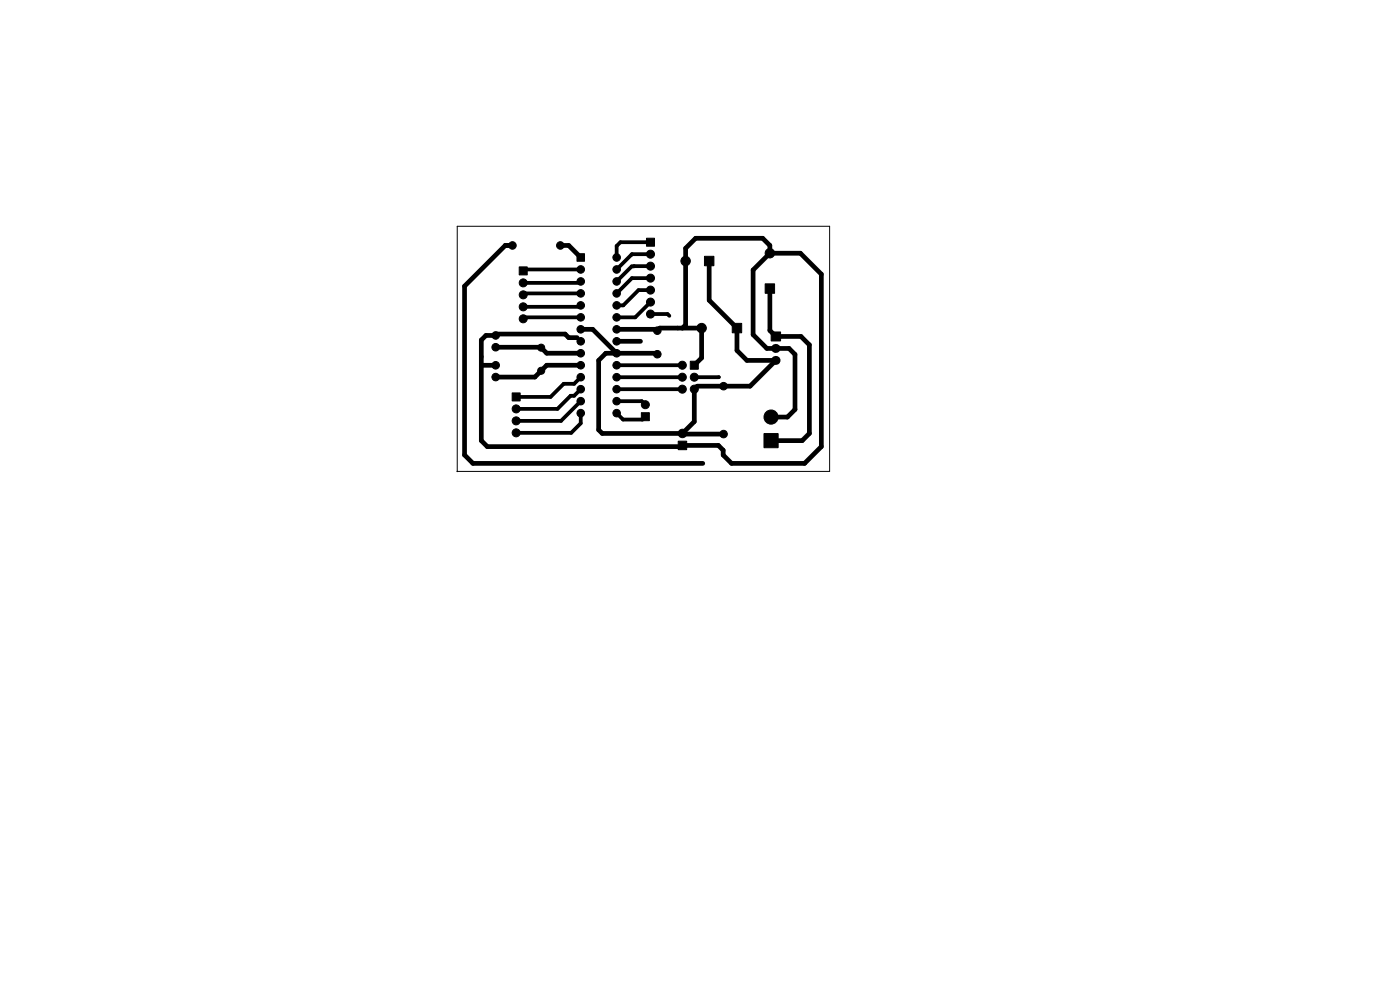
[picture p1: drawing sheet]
<svg xmlns="http://www.w3.org/2000/svg" width="297mm" height="210mm" viewBox="0 0 297 210" stroke-linecap="round" stroke-linejoin="round" font-family="sans-serif">
<g fill="#000" stroke="#000" stroke-width=".21">
<path d="M110.1 56.6h1.7v1.7h-1.7zM122.4 53.8h1.6v1.6h-1.6zM137.2 50.5h1.7v1.7h-1.7zM149.4 54.4h2v2h-2zM146.4 76.6h1.7v1.7h-1.7zM155.3 68.6h2v2h-2zM163.6 70.4h2v1.9h-2zM162.3 60.2h2v2h-2zM108.7 83.4h1.7v1.7h-1.7zM136.1 87.5h1.7v1.7h-1.7zM143.9 93.6h1.8v1.8h-1.8zM162.1 92h3v3h-3z"/>
<circle cx="108.7" cy="52.1" r=".8"/>
<circle cx="118.9" cy="52.1" r=".8"/>
<circle cx="123.2" cy="57.2" r=".8"/>
<circle cx="123.2" cy="59.7" r=".8"/>
<circle cx="130.8" cy="54.6" r=".8"/>
<circle cx="130.8" cy="57.2" r=".8"/>
<circle cx="130.8" cy="59.7" r=".8"/>
<circle cx="138" cy="59" r=".85"/>
<circle cx="138" cy="53.9" r=".85"/>
<circle cx="138" cy="56.5" r=".85"/>
<circle cx="145.4" cy="55.4" r="1"/>
<circle cx="163.3" cy="53.7" r="1"/>
<circle cx="105.2" cy="71.2" r=".8"/>
<circle cx="105.2" cy="80" r=".8"/>
<circle cx="105.2" cy="77.5" r=".8"/>
<circle cx="105.2" cy="73.7" r=".8"/>
<circle cx="111" cy="60" r=".85"/>
<circle cx="111" cy="67.6" r=".85"/>
<circle cx="111" cy="62.5" r=".85"/>
<circle cx="111" cy="65.1" r=".85"/>
<circle cx="114.8" cy="73.7" r=".75"/>
<circle cx="114.8" cy="78.6" r=".75"/>
<circle cx="123.2" cy="62.2" r=".8"/>
<circle cx="123.2" cy="69.9" r=".8"/>
<circle cx="123.2" cy="74.9" r=".8"/>
<circle cx="123.2" cy="64.8" r=".8"/>
<circle cx="123.2" cy="67.3" r=".8"/>
<circle cx="123.2" cy="77.5" r=".8"/>
<circle cx="123.2" cy="72.4" r=".8"/>
<circle cx="130.8" cy="77.5" r=".8"/>
<circle cx="130.8" cy="64.8" r=".8"/>
<circle cx="130.8" cy="62.2" r=".8"/>
<circle cx="130.8" cy="74.9" r=".8"/>
<circle cx="130.8" cy="69.9" r=".8"/>
<circle cx="130.8" cy="67.3" r=".8"/>
<circle cx="130.8" cy="72.4" r=".8"/>
<circle cx="138" cy="61.5" r=".85"/>
<circle cx="138" cy="64.1" r=".85"/>
<circle cx="138" cy="66.6" r=".85"/>
<circle cx="139.4" cy="70.1" r=".8"/>
<circle cx="139.4" cy="75.1" r=".8"/>
<circle cx="144.7" cy="77.5" r=".85"/>
<circle cx="148.8" cy="69.6" r="1"/>
<circle cx="109.5" cy="86.7" r=".85"/>
<circle cx="109.5" cy="89.3" r=".85"/>
<circle cx="109.5" cy="91.8" r=".85"/>
<circle cx="123.2" cy="80" r=".8"/>
<circle cx="123.2" cy="85.1" r=".8"/>
<circle cx="123.2" cy="82.6" r=".8"/>
<circle cx="123.2" cy="87.6" r=".8"/>
<circle cx="130.8" cy="82.6" r=".8"/>
<circle cx="130.8" cy="87.6" r=".8"/>
<circle cx="130.8" cy="85.1" r=".8"/>
<circle cx="130.8" cy="80" r=".8"/>
<circle cx="136.9" cy="85.9" r=".85"/>
<circle cx="144.7" cy="80" r=".85"/>
<circle cx="144.7" cy="82.6" r=".85"/>
<circle cx="144.8" cy="91.9" r=".9"/>
<circle cx="147.3" cy="80" r=".85"/>
<circle cx="147.3" cy="82.6" r=".85"/>
<circle cx="153.5" cy="81.9" r=".8"/>
<circle cx="153.5" cy="92.1" r=".8"/>
<circle cx="163.6" cy="88.5" r="1.5"/>
<circle cx="97" cy="100" r=".05"/>
</g>
<path d="M164.5 73.9h.1M164.5 76.5h.1" fill="none" stroke="#000" stroke-width="1.9"/>
<g fill="none" stroke="#000" stroke-width=".8">
<path d="M111 57.5l.3-.3h11.9l-.3 .3M123.2 59.7l-.3 .3h-11.9M134.5 56.5h.1M138 53.9h-3.9l-3.3 3.3M138 59h-3.9l-3.3 3.2M138 56.5h-4l-3.2 3.2M138 51.4h-6.4l-.8 .8v2.4M123.2 67.3h-11.9l-.3 .3M123.2 64.8l-.3 .3h-11.9M123.2 62.2h-11.9l-.3 .3M130.8 77.5h14M137.9 66.8l-.2 .3"/>
<path d="M138 66.6h3.6l.4 .4M138 64.1l-3.2 3.2h-4M138 61.5h-2.5l-3.3 3.3h-1.4M123.2 87.6v2.2l-2 2h-11.7M123.2 85.1l-4.2 4.2h-9.5M123.2 82.6l-1.4 1.4h-.8l-2.7 2.7h-8.8M123.2 80l-1.4 1.4h-2.2l-2.8 2.8h-7.3M130.8 80h13.9M130.8 82.6h13.9M130.8 87.6l1.4 1.4h4.1l.6-.6M130.8 85.1h5.4l.7 .8M144.8 82.6h-.1"/>
<path d="M144.8 80h-.1M152.5 80h-5.2"/>
</g>
<g fill="none" stroke="#000" stroke-width="1">
<path d="M108.7 52.1h-1.5l-8.6 8.6v35.8l1.7 1.8h48.8M118.9 52.1h1.7l2.6 2.5M150.4 55.4v8.3l5.9 5.9v4.7l2.2 2.2h6.1l-5.5 5.4h-11.2l-.6 .7v6.8l-2.5 2.5M163.3 53.7h6.5l4.4 4.5v36.5l-3.5 3.6h-15.5l-1.8-1.8v-1l-1-1h-7.6l-.3 .2h-41.1l-1.3-1.2v-21.4l1-.9h2.1M163.3 53.7v-1.6l-1.5-1.6h-14.2l-2.2 2.2v16.2l-.6 .7M163.3 53.7l-3.5 3.6v13.7l2.9 2.9h4.7l1.3 1.3v11.7l-1.6 1.6h-3.5M102.1 77.5h3.1M102.1 77.5h.1M105.2 73.7h9.5M105.4 70.9h14.5l.7 .7h1.8M114.8 73.7l1.2 1.2h7.2M123.2 77.5h-7.2l-2.5 2.5h-8.3"/>
<path d="M123.2 69.9h2.5l5.1 5M130.8 69.9h8.4l.2 .2 .6-.5h8.8v6.3l-1.5 1.6M130.8 72.4h5.1M139.4 75.1l-.2-.2h-10.7l-1.5 1.6v14.7l.8 .7h17M163.3 61.2v8.9l1.3 1.3h5.3l1.8 1.8v18.7l-1.5 1.6h-6.6M144.8 91.9l.1 .2h8.6"/>
</g>
<path d="M123 59.5l.2 .2M105.4 70.9l-.2 .3M114.7 73.6l.1 .1M122.4 71.6l.8 .8M123.2 74.9h.1M130.8 77.5l.3 .2M130.8 77.5h.1M135.9 72.4h.1M144.8 77.5h-.1" fill="none" stroke="#000" stroke-width=".5"/>
<path d="M97 48h79v52h-79z" fill="none" stroke="#000" stroke-width=".21"/>
</svg>
